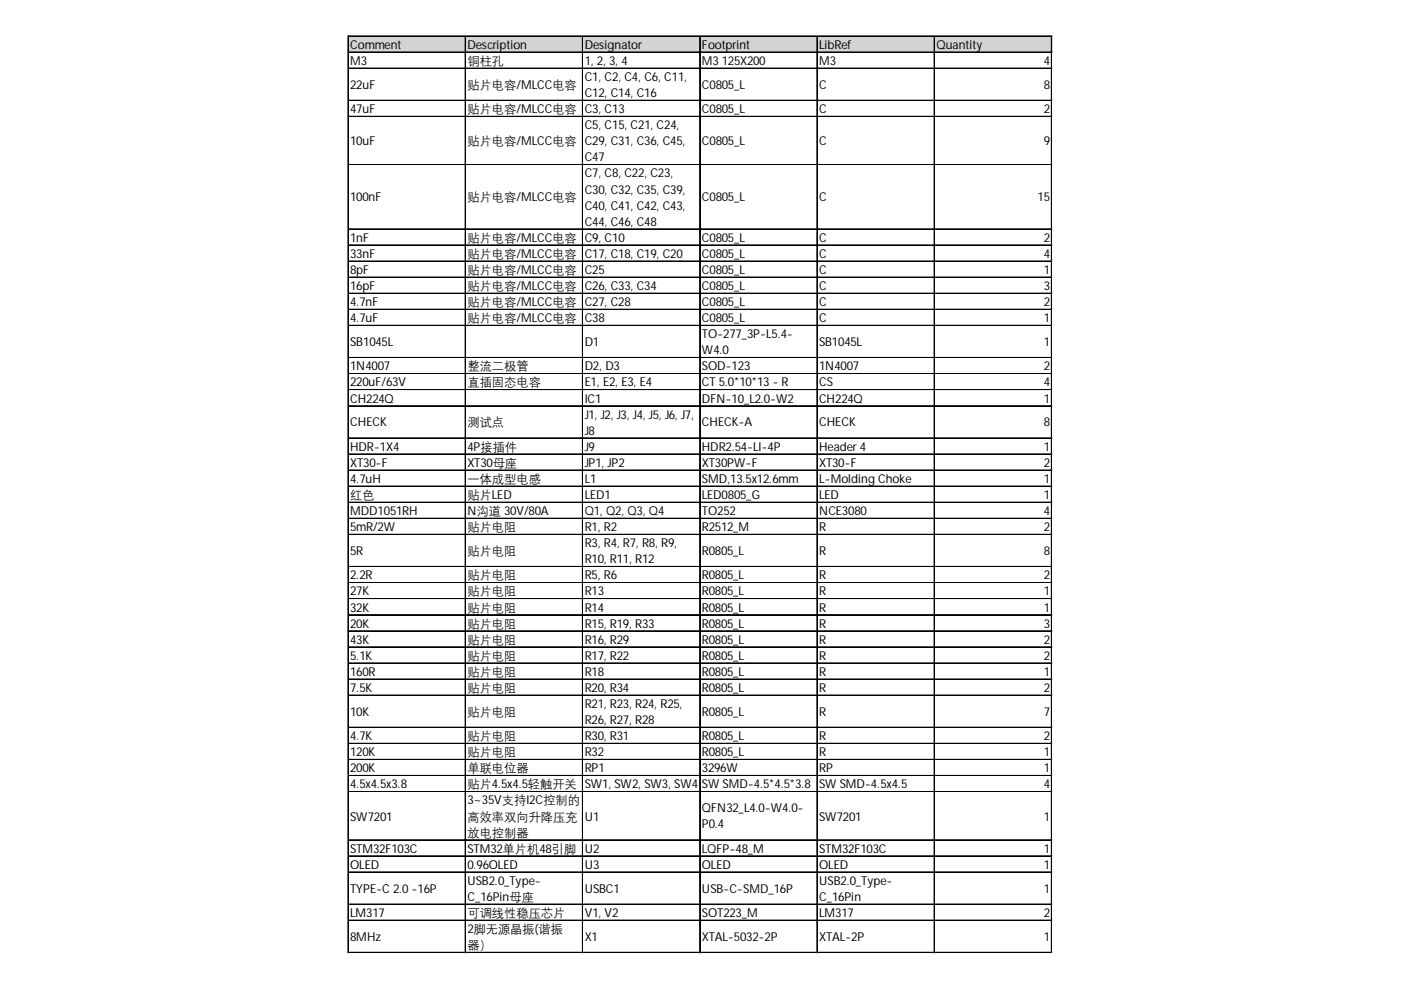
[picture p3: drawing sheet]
<svg xmlns="http://www.w3.org/2000/svg" width="297mm" height="210mm" viewBox="0 0 297 210" stroke-linecap="round" stroke-linejoin="round" font-family="sans-serif">
<defs><g id="words">
<g font-size="2.6">
<text x="74.3" y="10.4">Comment</text>
<text x="99.1" y="10.4">Description</text>
<text x="124" y="10.4">Designator</text>
<text x="148.8" y="10.4">Footprint</text>
<text x="173.7" y="10.4">LibRef</text>
<text x="198.5" y="10.4">Quantity</text>
<text x="74.3" y="13.8">M3</text>
<text x="99.1" y="13.8">铜柱孔</text>
<text x="124" y="13.8">1, 2, 3, 4</text>
<text x="124" y="17.2">C1, C2, C4, C6, C11,</text>
<text x="148.8" y="13.8">M3</text>
<text x="153" y="13.8">125X200</text>
<text x="173.7" y="13.8">M3</text>
<text x="221.3" y="13.8">4</text>
<text x="74.3" y="18.8">22uF</text>
<text x="74.3" y="24">47uF</text>
<text x="99.1" y="18.8">贴片电容/MLCC电容</text>
<text x="99.1" y="24">贴片电容/MLCC电容</text>
<text x="124" y="20.6">C12, C14, C16</text>
<text x="124" y="24">C3, C13</text>
<text x="148.8" y="18.8">C0805_L</text>
<text x="148.8" y="24">C0805_L</text>
<text x="173.7" y="18.8">C</text>
<text x="173.7" y="24">C</text>
<text x="221.3" y="18.8">8</text>
<text x="221.3" y="24">2</text>
<text x="124" y="27.4">C5, C15, C21, C24,</text>
<text x="74.3" y="30.8">10uF</text>
<text x="99.1" y="30.8">贴片电容/MLCC电容</text>
<text x="124" y="30.8">C29, C31, C36, C45,</text>
<text x="124" y="34.2">C47</text>
<text x="148.8" y="30.8">C0805_L</text>
<text x="173.7" y="30.8">C</text>
<text x="221.3" y="30.8">9</text>
<text x="124" y="37.6">C7, C8, C22, C23,</text>
<text x="124" y="41">C30, C32, C35, C39,</text>
<text x="74.3" y="42.7">100nF</text>
<text x="99.1" y="42.7">贴片电容/MLCC电容</text>
<text x="124" y="44.4">C40, C41, C42, C43,</text>
<text x="124" y="47.9">C44, C46, C48</text>
<text x="148.8" y="42.7">C0805_L</text>
<text x="173.7" y="42.7">C</text>
<text x="220" y="42.7">15</text>
<text x="74.3" y="51.3">1nF</text>
<text x="99.1" y="51.3">贴片电容/MLCC电容</text>
<text x="124" y="51.3">C9, C10</text>
<text x="148.8" y="51.3">C0805_L</text>
<text x="173.7" y="51.3">C</text>
<text x="221.3" y="51.3">2</text>
<text x="74.3" y="54.7">33nF</text>
<text x="74.3" y="58.1">8pF</text>
<text x="99.1" y="54.7">贴片电容/MLCC电容</text>
<text x="99.1" y="58.1">贴片电容/MLCC电容</text>
<text x="124" y="54.7">C17, C18, C19, C20</text>
<text x="124" y="58.1">C25</text>
<text x="148.8" y="54.7">C0805_L</text>
<text x="148.8" y="58.1">C0805_L</text>
<text x="173.7" y="54.7">C</text>
<text x="173.7" y="58.1">C</text>
<text x="221.3" y="54.7">4</text>
<text x="221.3" y="58.1">1</text>
<text x="74.3" y="61.5">16pF</text>
<text x="74.3" y="64.9">4.7nF</text>
<text x="99.1" y="61.5">贴片电容/MLCC电容</text>
<text x="99.1" y="64.9">贴片电容/MLCC电容</text>
<text x="124" y="61.5">C26, C33, C34</text>
<text x="124" y="64.9">C27, C28</text>
<text x="148.8" y="61.5">C0805_L</text>
<text x="148.8" y="64.9">C0805_L</text>
<text x="173.7" y="61.5">C</text>
<text x="173.7" y="64.9">C</text>
<text x="221.3" y="61.5">3</text>
<text x="221.3" y="64.9">2</text>
<text x="74.3" y="68.3">4.7uF</text>
<text x="99.1" y="68.3">贴片电容/MLCC电容</text>
<text x="124" y="68.3">C38</text>
<text x="148.8" y="68.3">C0805_L</text>
<text x="148.8" y="71.7">TO-277_3P-L5.4-</text>
<text x="173.7" y="68.3">C</text>
<text x="221.3" y="68.3">1</text>
<text x="74.3" y="73.3">SB1045L</text>
<text x="124" y="73.3">D1</text>
<text x="148.8" y="75.1">W4.0</text>
<text x="173.7" y="73.3">SB1045L</text>
<text x="221.3" y="73.3">1</text>
<text x="74.3" y="78.5">1N4007</text>
<text x="74.3" y="81.9">220uF/63V</text>
<text x="99.1" y="78.5">整流二极管</text>
<text x="99.1" y="81.9">直插固态电容</text>
<text x="124" y="78.5">D2, D3</text>
<text x="124" y="81.9">E1, E2, E3, E4</text>
<text x="148.8" y="78.5">SOD-123</text>
<text x="148.8" y="81.9">CT 5.0*10*13 - R</text>
<text x="173.7" y="78.5">1N4007</text>
<text x="173.7" y="81.9">CS</text>
<text x="221.3" y="78.5">2</text>
<text x="221.3" y="81.9">4</text>
<text x="74.3" y="85.4">CH224Q</text>
<text x="124" y="85.4">IC1</text>
<text x="124" y="88.8">J1, J2, J3, J4, J5, J6, J7,</text>
<text x="148.8" y="85.4">DFN-10_L2.0-W2</text>
<text x="173.7" y="85.4">CH224Q</text>
<text x="221.3" y="85.4">1</text>
<text x="74.3" y="90.4">CHECK</text>
<text x="74.3" y="95.6">HDR-1X4</text>
<text x="99.1" y="90.4">测试点</text>
<text x="99.1" y="95.6">4P接插件</text>
<text x="124" y="92.2">J8</text>
<text x="124" y="95.6">J9</text>
<text x="148.8" y="90.4">CHECK-A</text>
<text x="148.8" y="95.6">HDR2.54-LI-4P</text>
<text x="173.7" y="90.4">CHECK</text>
<text x="173.7" y="95.6">Header 4</text>
<text x="221.3" y="90.4">8</text>
<text x="221.3" y="95.6">1</text>
<text x="74.3" y="99">XT30-F</text>
<text x="99.1" y="99">XT30母座</text>
<text x="124" y="99">JP1, JP2</text>
<text x="148.8" y="99">XT30PW-F</text>
<text x="173.7" y="99">XT30-F</text>
<text x="221.3" y="99">2</text>
<text x="74.3" y="102.4">4.7uH</text>
<text x="74.3" y="105.8">红色</text>
<text x="99.1" y="102.4">一体成型电感</text>
<text x="99.1" y="105.8">贴片LED</text>
<text x="124" y="102.4">L1</text>
<text x="124" y="105.8">LED1</text>
<text x="148.8" y="102.4">SMD,13.5x12.6mm</text>
<text x="148.8" y="105.8">LED0805_G</text>
<text x="173.7" y="102.4">L-Molding Choke</text>
<text x="173.7" y="105.8">LED</text>
<text x="221.3" y="102.4">1</text>
<text x="221.3" y="105.8">1</text>
<text x="74.3" y="109.2">MDD1051RH</text>
<text x="74.3" y="112.6">5mR/2W</text>
<text x="99.1" y="109.2">N沟道 30V/80A</text>
<text x="99.1" y="112.6">贴片电阻</text>
<text x="124" y="109.2">Q1, Q2, Q3, Q4</text>
<text x="124" y="112.6">R1, R2</text>
<text x="148.8" y="109.2">TO252</text>
<text x="148.8" y="112.6">R2512_M</text>
<text x="173.7" y="109.2">NCE3080</text>
<text x="173.7" y="112.6">R</text>
<text x="221.3" y="109.2">4</text>
<text x="221.3" y="112.6">2</text>
<text x="74.3" y="117.7">5R</text>
<text x="99.1" y="117.7">贴片电阻</text>
<text x="124" y="116">R3, R4, R7, R8, R9,</text>
<text x="124" y="119.4">R10, R11, R12</text>
<text x="148.8" y="117.7">R0805_L</text>
<text x="173.7" y="117.7">R</text>
<text x="221.3" y="117.7">8</text>
<text x="74.3" y="122.8">2.2R</text>
<text x="99.1" y="122.8">贴片电阻</text>
<text x="124" y="122.8">R5, R6</text>
<text x="148.8" y="122.8">R0805_L</text>
<text x="173.7" y="122.8">R</text>
<text x="221.3" y="122.8">2</text>
<text x="74.3" y="126.3">27K</text>
<text x="74.3" y="129.7">32K</text>
<text x="99.1" y="126.3">贴片电阻</text>
<text x="99.1" y="129.7">贴片电阻</text>
<text x="124" y="126.3">R13</text>
<text x="124" y="129.7">R14</text>
<text x="148.8" y="126.3">R0805_L</text>
<text x="148.8" y="129.7">R0805_L</text>
<text x="173.7" y="126.3">R</text>
<text x="173.7" y="129.7">R</text>
<text x="221.3" y="126.3">1</text>
<text x="221.3" y="129.7">1</text>
<text x="74.3" y="133.1">20K</text>
<text x="74.3" y="136.5">43K</text>
<text x="99.1" y="133.1">贴片电阻</text>
<text x="99.1" y="136.5">贴片电阻</text>
<text x="124" y="133.1">R15, R19, R33</text>
<text x="124" y="136.5">R16, R29</text>
<text x="148.8" y="133.1">R0805_L</text>
<text x="148.8" y="136.5">R0805_L</text>
<text x="173.7" y="133.1">R</text>
<text x="173.7" y="136.5">R</text>
<text x="221.3" y="133.1">3</text>
<text x="221.3" y="136.5">2</text>
<text x="74.3" y="139.9">5.1K</text>
<text x="74.3" y="143.3">160R</text>
<text x="99.1" y="139.9">贴片电阻</text>
<text x="99.1" y="143.3">贴片电阻</text>
<text x="124" y="139.9">R17, R22</text>
<text x="124" y="143.3">R18</text>
<text x="148.8" y="139.9">R0805_L</text>
<text x="148.8" y="143.3">R0805_L</text>
<text x="173.7" y="139.9">R</text>
<text x="173.7" y="143.3">R</text>
<text x="221.3" y="139.9">2</text>
<text x="221.3" y="143.3">1</text>
<text x="74.3" y="146.7">7.5K</text>
<text x="99.1" y="146.7">贴片电阻</text>
<text x="124" y="146.7">R20, R34</text>
<text x="148.8" y="146.7">R0805_L</text>
<text x="173.7" y="146.7">R</text>
<text x="221.3" y="146.7">2</text>
<text x="74.3" y="151.7">10K</text>
<text x="99.1" y="151.7">贴片电阻</text>
<text x="124" y="150.1">R21, R23, R24, R25,</text>
<text x="124" y="153.5">R26, R27, R28</text>
<text x="148.8" y="151.7">R0805_L</text>
<text x="173.7" y="151.7">R</text>
<text x="221.3" y="151.7">7</text>
<text x="74.3" y="156.9">4.7K</text>
<text x="74.3" y="160.3">120K</text>
<text x="99.1" y="156.9">贴片电阻</text>
<text x="99.1" y="160.3">贴片电阻</text>
<text x="124" y="156.9">R30, R31</text>
<text x="124" y="160.3">R32</text>
<text x="148.8" y="156.9">R0805_L</text>
<text x="148.8" y="160.3">R0805_L</text>
<text x="173.7" y="156.9">R</text>
<text x="173.7" y="160.3">R</text>
<text x="221.3" y="156.9">2</text>
<text x="221.3" y="160.3">1</text>
<text x="74.3" y="163.7">200K</text>
<text x="74.3" y="167.2">4.5x4.5x3.8</text>
<text x="99.1" y="163.7">单联电位器</text>
<text x="99.1" y="167.2">贴片4.5x4.5轻触开关</text>
<text x="124" y="163.7">RP1</text>
<text x="124" y="167.2">SW1, SW2, SW3, SW4</text>
<text x="148.8" y="163.7">3296W</text>
<text x="148.8" y="167.2">SW SMD-4.5*4.5*3.8</text>
<text x="173.7" y="163.7">RP</text>
<text x="173.7" y="167.2">SW SMD-4.5x4.5</text>
<text x="221.3" y="163.7">1</text>
<text x="221.3" y="167.2">4</text>
<text x="74.3" y="174">SW7201</text>
<text x="99.1" y="170.6">3~35V支持I2C控制的</text>
<text x="99.1" y="174">高效率双向升降压充</text>
<text x="124" y="174">U1</text>
<text x="148.8" y="172.2">QFN32_L4.0-W4.0-</text>
<text x="173.7" y="174">SW7201</text>
<text x="221.3" y="174">1</text>
<text x="99.1" y="177.4">放电控制器</text>
<text x="148.8" y="175.6">P0.4</text>
<text x="74.3" y="180.8">STM32F103C</text>
<text x="74.3" y="184.2">OLED</text>
<text x="99.1" y="180.8">STM32单片机48引脚</text>
<text x="99.1" y="184.2">0.96OLED</text>
<text x="124" y="180.8">U2</text>
<text x="124" y="184.2">U3</text>
<text x="148.8" y="180.8">LQFP-48_M</text>
<text x="148.8" y="184.2">OLED</text>
<text x="173.7" y="180.8">STM32F103C</text>
<text x="173.7" y="184.2">OLED</text>
<text x="221.3" y="180.8">1</text>
<text x="221.3" y="184.2">1</text>
<text x="74.3" y="189.2">TYPE-C 2.0 -16P</text>
<text x="99.1" y="187.6">USB2.0_Type-</text>
<text x="99.1" y="191">C_16Pin母座</text>
<text x="124" y="189.2">USBC1</text>
<text x="148.8" y="189.2">USB-C-SMD_16P</text>
<text x="173.7" y="187.6">USB2.0_Type-</text>
<text x="173.7" y="191">C_16Pin</text>
<text x="221.3" y="189.2">1</text>
<text x="74.3" y="194.4">LM317</text>
<text x="99.1" y="194.4">可调线性稳压芯片</text>
<text x="99.1" y="197.8">2脚无源晶振(谐振</text>
<text x="124" y="194.4">V1, V2</text>
<text x="148.8" y="194.4">SOT223_M</text>
<text x="173.7" y="194.4">LM317</text>
<text x="221.3" y="194.4">2</text>
<text x="74.3" y="199.5">8MHz</text>
<text x="99.1" y="201.2">器）</text>
<text x="124" y="199.5">X1</text>
<text x="148.8" y="199.5">XTAL-5032-2P</text>
<text x="173.7" y="199.5">XTAL-2P</text>
<text x="221.3" y="199.5">1</text>
</g>
</g></defs>
<path d="M73.9 7.7h149.2v3.5h-149.2z" fill="#d3d3d3"/>
<g fill="none" stroke="#000" stroke-width=".21">
<path d="M73.8 7.6v194.5M73.9 7.6h149.2M73.9 7.7h149.2M73.9 11h149.2M73.9 11.1h149.2M73.9 14.4h149.2M73.9 14.5h149.2M98.6 7.8v194.3M98.7 7.8v194.3M123.5 7.8v194.3M123.6 7.8v194.3M148.3 7.8v194.3"/>
<path d="M148.4 7.8v194.3M173.2 7.8v194.3M173.3 7.8v194.3M198 7.8v194.3M198.1 7.8v194.3M222.9 7.8v194.3M223 7.8v194.3M73.9 21.2h149.2M73.9 21.3h149.2M73.9 24.7h149.2M73.9 34.9h149.2M73.9 35h149.2"/>
<path d="M73.9 48.5h149.2M73.9 48.6h149.2M73.9 51.9h149.2M73.9 52h149.2M73.9 55.3h149.2M73.9 55.4h149.2M73.9 58.7h149.2M73.9 58.8h149.2M73.9 62.1h149.2M73.9 62.2h149.2M73.9 65.6h149.2M73.9 69h149.2"/>
<path d="M73.9 75.8h149.2M73.9 75.9h149.2M73.9 79.2h149.2M73.9 79.3h149.2M73.9 82.6h149.2M73.9 82.7h149.2M73.9 86h149.2M73.9 86.1h149.2M73.9 92.8h149.2M73.9 92.9h149.2M73.9 96.2h149.2M73.9 96.3h149.2"/>
<path d="M73.9 99.6h149.2M73.9 99.7h149.2M73.9 103.1h149.2M73.9 106.5h149.2M73.9 109.9h149.2M73.9 113.3h149.2M73.9 113.4h149.2M73.9 120.1h149.2M73.9 120.2h149.2M73.9 123.5h149.2M73.9 123.6h149.2M73.9 126.9h149.2"/>
<path d="M73.9 127h149.2M73.9 130.3h149.2M73.9 130.4h149.2M73.9 133.7h149.2M73.9 133.8h149.2M73.9 137.1h149.2M73.9 137.2h149.2M73.9 140.5h149.2M73.9 140.6h149.2M73.9 144h149.2M73.9 147.4h149.2M73.9 154.2h149.2"/>
<path d="M73.9 154.3h149.2M73.9 157.6h149.2M73.9 157.7h149.2M73.9 161h149.2M73.9 161.1h149.2M73.9 164.4h149.2M73.9 164.5h149.2M73.9 167.8h149.2M73.9 167.9h149.2M73.9 178h149.2M73.9 178.1h149.2M73.9 181.4h149.2"/>
<path d="M73.9 181.5h149.2M73.9 184.9h149.2M73.9 191.7h149.2M73.9 191.8h149.2M73.9 195.1h149.2M73.9 195.2h149.2M73.9 201.9h149.2M73.9 202h149.2"/>
</g>
<path d="M73.8 202.1h.1" fill="none" stroke="#d4d4d4" stroke-width=".21"/>
<path d="M73.8 202.1h.1z" fill="#d4d4d4"/>
<path d="M98.6 202.1h.1" fill="none" stroke="#d4d4d4" stroke-width=".21"/>
<path d="M98.6 202.1h.2z" fill="#d4d4d4"/>
<path d="M123.5 202.1h.1" fill="none" stroke="#d4d4d4" stroke-width=".21"/>
<path d="M123.5 202.1h.1z" fill="#d4d4d4"/>
<path d="M148.3 202.1h.1" fill="none" stroke="#d4d4d4" stroke-width=".21"/>
<path d="M148.3 202.1h.2z" fill="#d4d4d4"/>
<path d="M173.2 202.1h.1" fill="none" stroke="#d4d4d4" stroke-width=".21"/>
<path d="M173.2 202.1h.2z" fill="#d4d4d4"/>
<path d="M198 202.1h.1" fill="none" stroke="#d4d4d4" stroke-width=".21"/>
<path d="M198 202.1h.2z" fill="#d4d4d4"/>
<path d="M222.9 202.1h.1" fill="none" stroke="#d4d4d4" stroke-width=".21"/>
<path d="M222.9 202.1h.2z" fill="#d4d4d4"/>
<path d="M223.1 14.4h.1" fill="none" stroke="#d4d4d4" stroke-width=".21"/>
<path d="M223.1 14.4v.2z" fill="#d4d4d4"/>
<path d="M223.1 21.2h.1" fill="none" stroke="#d4d4d4" stroke-width=".21"/>
<path d="M223.1 21.2v.2z" fill="#d4d4d4"/>
<path d="M223.1 24.7h.1" fill="none" stroke="#d4d4d4" stroke-width=".21"/>
<path d="M223.1 24.7v.1z" fill="#d4d4d4"/>
<path d="M223.1 34.9h.1" fill="none" stroke="#d4d4d4" stroke-width=".21"/>
<path d="M223.1 34.9v.1z" fill="#d4d4d4"/>
<path d="M223.1 48.5h.1" fill="none" stroke="#d4d4d4" stroke-width=".21"/>
<path d="M223.1 48.5v.2z" fill="#d4d4d4"/>
<path d="M223.1 51.9h.1" fill="none" stroke="#d4d4d4" stroke-width=".21"/>
<path d="M223.1 51.9v.2z" fill="#d4d4d4"/>
<path d="M223.1 55.3h.1" fill="none" stroke="#d4d4d4" stroke-width=".21"/>
<path d="M223.1 55.3v.2z" fill="#d4d4d4"/>
<path d="M223.1 58.7h.1" fill="none" stroke="#d4d4d4" stroke-width=".21"/>
<path d="M223.1 58.7v.2z" fill="#d4d4d4"/>
<path d="M223.1 62.1h.1" fill="none" stroke="#d4d4d4" stroke-width=".21"/>
<path d="M223.1 62.1v.2z" fill="#d4d4d4"/>
<path d="M223.1 65.6h.1" fill="none" stroke="#d4d4d4" stroke-width=".21"/>
<path d="M223.1 65.6v.1z" fill="#d4d4d4"/>
<path d="M223.1 69h.1" fill="none" stroke="#d4d4d4" stroke-width=".21"/>
<path d="M223.1 69v.1z" fill="#d4d4d4"/>
<path d="M223.1 75.8h.1" fill="none" stroke="#d4d4d4" stroke-width=".21"/>
<path d="M223.1 75.8v.1z" fill="#d4d4d4"/>
<path d="M223.1 79.2h.1" fill="none" stroke="#d4d4d4" stroke-width=".21"/>
<path d="M223.1 79.2v.2z" fill="#d4d4d4"/>
<path d="M223.1 82.6h.1" fill="none" stroke="#d4d4d4" stroke-width=".21"/>
<path d="M223.1 82.6v.2z" fill="#d4d4d4"/>
<path d="M223.1 86h.1" fill="none" stroke="#d4d4d4" stroke-width=".21"/>
<path d="M223.1 86v.2z" fill="#d4d4d4"/>
<path d="M223.1 92.8h.1" fill="none" stroke="#d4d4d4" stroke-width=".21"/>
<path d="M223.1 92.8v.2z" fill="#d4d4d4"/>
<path d="M223.1 96.2h.1" fill="none" stroke="#d4d4d4" stroke-width=".21"/>
<path d="M223.1 96.2v.2z" fill="#d4d4d4"/>
<path d="M223.1 99.6h.1" fill="none" stroke="#d4d4d4" stroke-width=".21"/>
<path d="M223.1 99.6v.2z" fill="#d4d4d4"/>
<path d="M223.1 103.1h.1" fill="none" stroke="#d4d4d4" stroke-width=".21"/>
<path d="M223.1 103.1v.1z" fill="#d4d4d4"/>
<path d="M223.1 106.5h.1" fill="none" stroke="#d4d4d4" stroke-width=".21"/>
<path d="M223.1 106.5v.1z" fill="#d4d4d4"/>
<path d="M223.1 109.9h.1" fill="none" stroke="#d4d4d4" stroke-width=".21"/>
<path d="M223.1 109.9v.1z" fill="#d4d4d4"/>
<path d="M223.1 113.3h.1" fill="none" stroke="#d4d4d4" stroke-width=".21"/>
<path d="M223.1 113.3v.1z" fill="#d4d4d4"/>
<path d="M223.1 120.1h.1" fill="none" stroke="#d4d4d4" stroke-width=".21"/>
<path d="M223.1 120.1v.2z" fill="#d4d4d4"/>
<path d="M223.1 123.5h.1" fill="none" stroke="#d4d4d4" stroke-width=".21"/>
<path d="M223.1 123.5v.2z" fill="#d4d4d4"/>
<path d="M223.1 126.9h.1" fill="none" stroke="#d4d4d4" stroke-width=".21"/>
<path d="M223.1 126.9v.2z" fill="#d4d4d4"/>
<path d="M223.1 130.3h.1" fill="none" stroke="#d4d4d4" stroke-width=".21"/>
<path d="M223.1 130.3v.2z" fill="#d4d4d4"/>
<path d="M223.1 133.7h.1" fill="none" stroke="#d4d4d4" stroke-width=".21"/>
<path d="M223.1 133.7v.2z" fill="#d4d4d4"/>
<path d="M223.1 137.1h.1" fill="none" stroke="#d4d4d4" stroke-width=".21"/>
<path d="M223.1 137.1v.2z" fill="#d4d4d4"/>
<path d="M223.1 140.5h.1" fill="none" stroke="#d4d4d4" stroke-width=".21"/>
<path d="M223.1 140.5v.2z" fill="#d4d4d4"/>
<path d="M223.1 144h.1" fill="none" stroke="#d4d4d4" stroke-width=".21"/>
<path d="M223.1 144v.1z" fill="#d4d4d4"/>
<path d="M223.1 147.4h.1" fill="none" stroke="#d4d4d4" stroke-width=".21"/>
<path d="M223.1 147.4v.1z" fill="#d4d4d4"/>
<path d="M223.1 154.2h.1" fill="none" stroke="#d4d4d4" stroke-width=".21"/>
<path d="M223.1 154.2v.1z" fill="#d4d4d4"/>
<path d="M223.1 157.6h.1" fill="none" stroke="#d4d4d4" stroke-width=".21"/>
<path d="M223.1 157.6v.2z" fill="#d4d4d4"/>
<path d="M223.1 161h.1" fill="none" stroke="#d4d4d4" stroke-width=".21"/>
<path d="M223.1 161v.2z" fill="#d4d4d4"/>
<path d="M223.1 164.4h.1" fill="none" stroke="#d4d4d4" stroke-width=".21"/>
<path d="M223.1 164.4v.2z" fill="#d4d4d4"/>
<path d="M223.1 167.8h.1" fill="none" stroke="#d4d4d4" stroke-width=".21"/>
<path d="M223.1 167.8v.2z" fill="#d4d4d4"/>
<path d="M223.1 178h.1" fill="none" stroke="#d4d4d4" stroke-width=".21"/>
<path d="M223.1 178v.2z" fill="#d4d4d4"/>
<path d="M223.1 181.4h.1" fill="none" stroke="#d4d4d4" stroke-width=".21"/>
<path d="M223.1 181.4v.2z" fill="#d4d4d4"/>
<path d="M223.1 184.9h.1" fill="none" stroke="#d4d4d4" stroke-width=".21"/>
<path d="M223.1 184.9v.1z" fill="#d4d4d4"/>
<path d="M223.1 191.7h.1" fill="none" stroke="#d4d4d4" stroke-width=".21"/>
<path d="M223.1 191.7v.1z" fill="#d4d4d4"/>
<path d="M223.1 195.1h.1" fill="none" stroke="#d4d4d4" stroke-width=".21"/>
<path d="M223.1 195.1v.1z" fill="#d4d4d4"/>
<path d="M223.1 201.9h.1" fill="none" stroke="#d4d4d4" stroke-width=".21"/>
<path d="M223.1 201.9v.2z" fill="#d4d4d4"/>
<use href="#words"/>
</svg>
